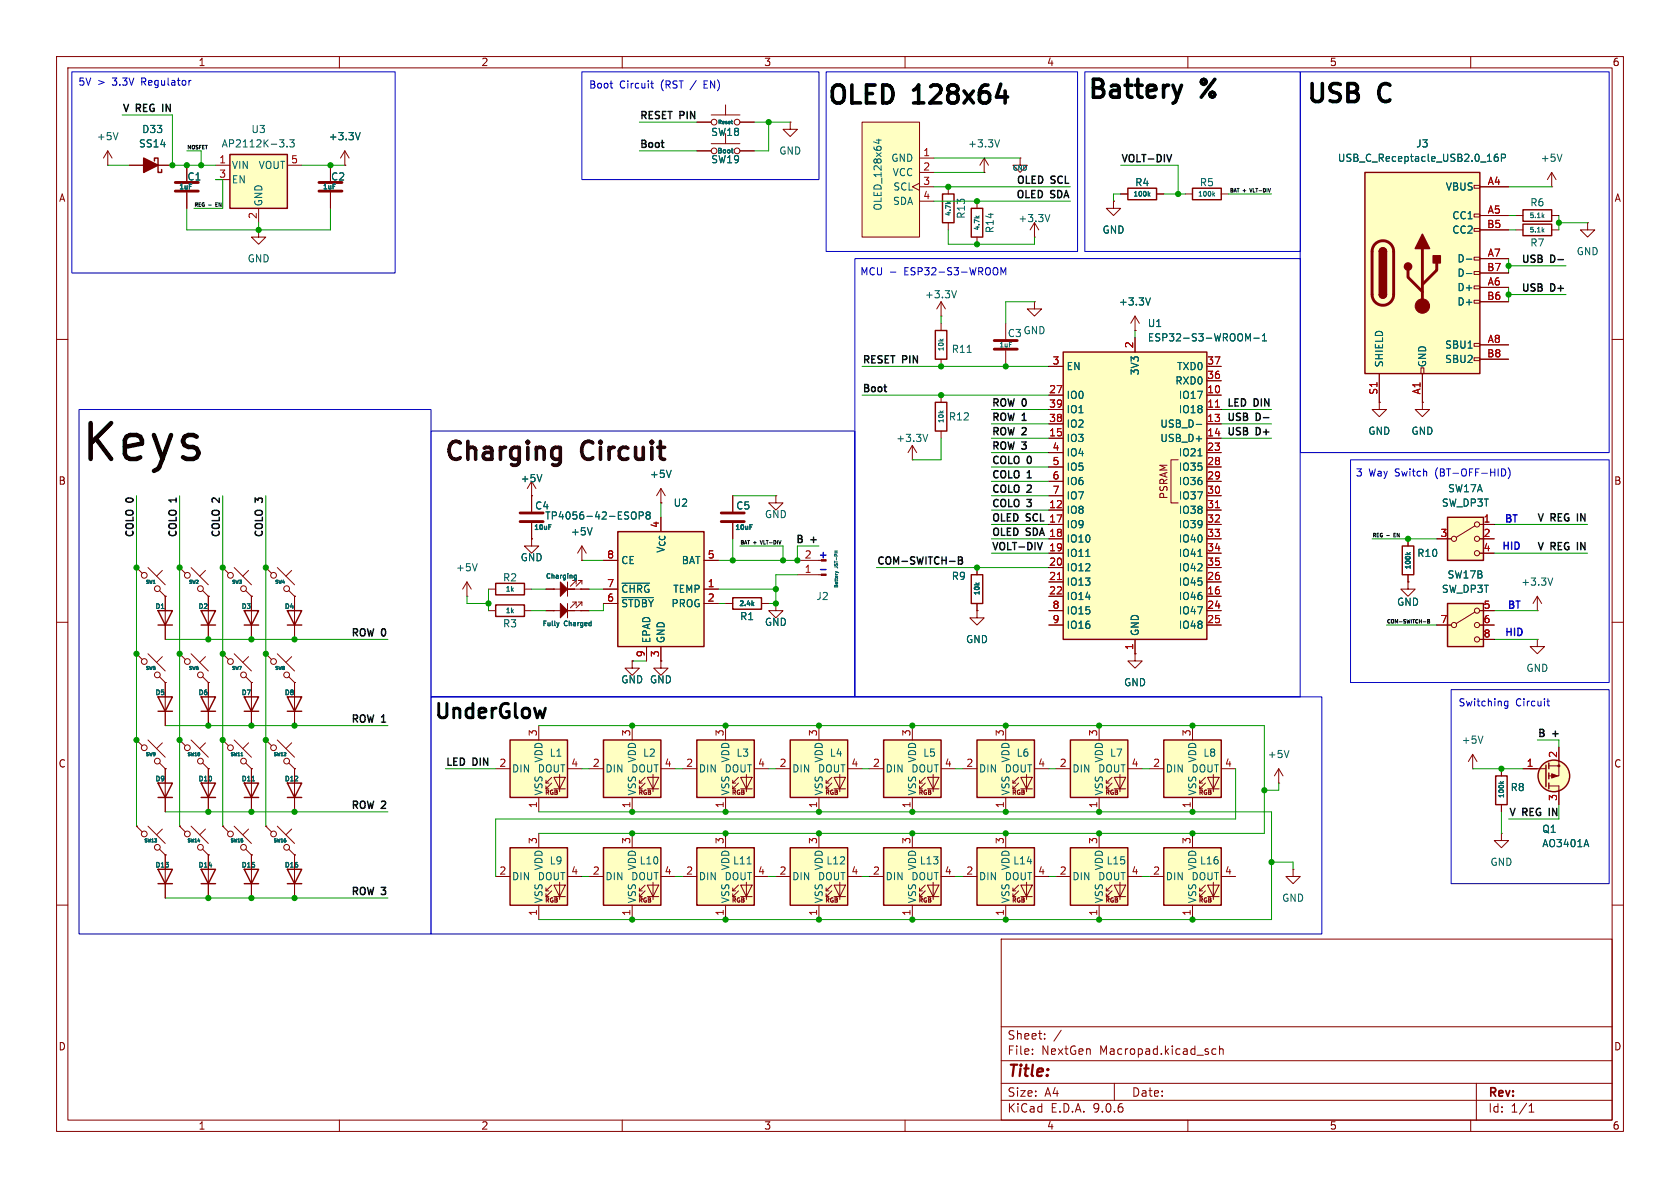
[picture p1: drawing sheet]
<svg xmlns="http://www.w3.org/2000/svg" width="297mm" height="210mm" viewBox="0 0 297 210" stroke-linecap="round" stroke-linejoin="round" font-family="sans-serif">
<defs><g id="words">
<text font-size="8.8" fill="#0e0000" x="14" y="82.6">Keys</text>
<g font-size="4.4">
<text x="145.9" y="19.3">OLED</text>
<text x="161.5" y="19.3">128x64</text>
<text x="230.6" y="19.1">USB</text>
<text x="243.8" y="19.1">C</text>
</g>
<g font-size="4.4" fill="#010101">
<text x="191.9" y="18.3">Battery</text>
<text x="212.4" y="18.3">%</text>
</g>
<g font-size="4.4" fill="#1e0000">
<text x="78.2" y="82.3">Charging</text>
<text x="102.9" y="82.3">Circuit</text>
</g>
<text font-size="3.5" x="76.4" y="127.8">UnderGlow</text>
<text font-size="2.8" fill="#840000" x="178" y="190.9">Title:</text>
<g font-size="2.1" fill="#840000">
<text x="178" y="184">Sheet:</text>
<text x="178" y="186.7">File:</text>
<text x="184.1" y="186.7">NextGen</text>
<text x="194.5" y="186.7">Macropad.kicad_sch</text>
<text x="178" y="196.9">KiCad</text>
<text x="178" y="194.1">Size:</text>
<text x="184.7" y="194.1">A4</text>
<text x="185.7" y="196.9">E.D.A.</text>
<text x="193.3" y="196.9">9.0.6</text>
<text x="200" y="194.1">Date:</text>
<text x="263" y="194.3">Rev:</text>
<text x="263" y="196.9">Id:</text>
<text x="267.1" y="196.9">1/1</text>
</g>
<g font-size="1.8" fill="#840000">
<text x="35" y="11.9">1</text>
<text x="85" y="11.9">2</text>
<text x="135" y="11.9">3</text>
<text x="185" y="11.9">4</text>
<text x="235" y="11.9">5</text>
<text x="285" y="11.9">6</text>
<text x="10.3" y="35.9">A</text>
<text x="285.3" y="35.9">A</text>
<text x="10.3" y="85.9">B</text>
<text x="206.6" y="88.3" transform="rotate(-90 206.6 88.3)">PSRAM</text>
<text x="285.3" y="85.9">B</text>
<text x="144.5" y="101.6">-</text>
<text x="10.3" y="135.9">C</text>
<text x="285.3" y="135.9">C</text>
<text x="10.3" y="185.9">D</text>
<text x="285.3" y="185.9">D</text>
<text x="35" y="199.9">1</text>
<text x="85" y="199.9">2</text>
<text x="135" y="199.9">3</text>
<text x="185" y="199.9">4</text>
<text x="235" y="199.9">5</text>
<text x="285" y="199.9">6</text>
</g>
<g font-size="1.8" fill="#0000c2">
<text x="13.8" y="15.3">5V</text>
<text x="17.2" y="15.3">&gt;</text>
<text x="20" y="15.3">3.3V</text>
<text x="25.3" y="15.3">Regulator</text>
<text x="104.1" y="15.9">Boot</text>
<text x="109.5" y="15.9">Circuit</text>
<text x="116.9" y="15.9">(RST</text>
<text x="122.4" y="15.9">/</text>
<text x="124.9" y="15.9">EN)</text>
<text x="152" y="48.9">MCU -</text>
<text x="160" y="48.9">ESP32-S3-WROOM</text>
<text x="239.6" y="84.4">3</text>
<text x="242" y="84.4">Way Switch</text>
<text x="254" y="84.4">(BT-OFF-HID)</text>
<text x="265.8" y="92.7">BT</text>
<text x="144.5" y="99.1">+</text>
<text x="265.4" y="97.5">HID</text>
<text x="266.3" y="108">BT</text>
<text x="265.9" y="112.8">HID</text>
<text x="257.8" y="125.1">Switching</text>
<text x="267.9" y="125.1">Circuit</text>
</g>
<g font-size="1.8" fill="#0f0f0f">
<text x="21.6" y="19.9">V</text>
<text x="24.2" y="19.9">REG</text>
<text x="29.3" y="19.9">IN</text>
<text x="113" y="21.1">RESET</text>
<text x="120.3" y="21.1">PIN</text>
<text x="113" y="26.2">Boot</text>
<text x="198.1" y="28.8">VOLT-DIV</text>
<text x="179.4" y="35.1">OLED</text>
<text x="179.5" y="32.6">OLED</text>
<text x="185.7" y="35.1">SDA</text>
<text x="185.7" y="32.6">SCL</text>
<text x="268.7" y="46.5">USB</text>
<text x="274" y="46.5">D-</text>
<text x="268.7" y="51.6">USB</text>
<text x="274" y="51.6">D+</text>
<text x="152.4" y="64.3">RESET</text>
<text x="159.6" y="64.3">PIN</text>
<text x="152.4" y="69.4">Boot</text>
<text x="175.3" y="71.9">ROW 0</text>
<text x="216.7" y="71.9">LED</text>
<text x="221.6" y="71.9">DIN</text>
<text x="175.3" y="77">ROW 2</text>
<text x="175.3" y="74.5">ROW 1</text>
<text x="216.7" y="74.5">USB</text>
<text x="216.7" y="77">USB</text>
<text x="221.9" y="74.5">D-</text>
<text x="221.9" y="77">D+</text>
<text x="175.3" y="79.6">ROW 3</text>
<text x="175.3" y="82.1">COLO</text>
<text x="181.7" y="82.1">0</text>
<text x="23.7" y="88.8" transform="rotate(-90 23.7 88.8)">0</text>
<text x="31.3" y="88.8" transform="rotate(-90 31.3 88.8)">1</text>
<text x="38.9" y="88.8" transform="rotate(-90 38.9 88.8)">2</text>
<text x="46.5" y="88.8" transform="rotate(-90 46.5 88.8)">3</text>
<text x="175.3" y="89.7">COLO</text>
<text x="175.3" y="84.6">COLO</text>
<text x="175.3" y="87.2">COLO</text>
<text x="181.7" y="89.7">3</text>
<text x="181.7" y="84.6">1</text>
<text x="181.7" y="87.2">2</text>
<text x="23.7" y="95.3" transform="rotate(-90 23.7 95.3)">COLO</text>
<text x="31.3" y="95.3" transform="rotate(-90 31.3 95.3)">COLO</text>
<text x="38.9" y="95.3" transform="rotate(-90 38.9 95.3)">COLO</text>
<text x="46.5" y="95.3" transform="rotate(-90 46.5 95.3)">COLO</text>
<text x="175.3" y="94.8">OLED</text>
<text x="175.3" y="92.3">OLED</text>
<text x="181.5" y="94.8">SDA18</text>
<text x="181.5" y="92.3">SCL 17</text>
<text x="271.5" y="92.3">V</text>
<text x="274.1" y="92.3">REG</text>
<text x="279.2" y="92.3">IN</text>
<text x="140.5" y="96.1">B</text>
<text x="143.2" y="96.1">+</text>
<text x="154.9" y="99.9">COM-SWITCH-B</text>
<text x="175.3" y="97.3">VOLT-DIV</text>
<text x="271.5" y="97.3">V</text>
<text x="274.1" y="97.3">REG</text>
<text x="279.2" y="97.3">IN</text>
<text x="61.8" y="112.6">ROW 0</text>
<text x="61.8" y="127.8">ROW 1</text>
<text x="271.8" y="130.4">B</text>
<text x="274.5" y="130.4">+</text>
<text x="78.7" y="135.4">LED</text>
<text x="83.7" y="135.4">DIN</text>
<text x="61.8" y="143.1">ROW 2</text>
<text x="266.7" y="144.3">V</text>
<text x="269.3" y="144.3">REG</text>
<text x="274.4" y="144.3">IN</text>
<text x="61.8" y="158.3">ROW 3</text>
</g>
<g font-size="1.8" fill="#006464">
<text x="25" y="23.7">D33</text>
<text x="44.3" y="23.7">U3</text>
<text x="17" y="25">+5V</text>
<text x="24.5" y="26.3">SS14</text>
<text x="39.1" y="26.3">AP2112K-3.3</text>
<text x="58" y="25">+3.3V</text>
<text x="125.6" y="29.1">SW19</text>
<text x="125.6" y="24.2">SW18</text>
<text x="137.7" y="27.5">GND</text>
<text x="157.5" y="28.8">GND</text>
<text x="171" y="26.3">+3.3V</text>
<text x="236.4" y="28.8">USB_C_Receptacle_USB2.0_16P</text>
<text x="250.3" y="26.3">J3</text>
<text x="272.3" y="28.8">+5V</text>
<text x="33" y="32.1">C1</text>
<text x="40.9" y="30.1">VIN</text>
<text x="40.9" y="32.6">EN</text>
<text x="45.6" y="30.1">VOUT</text>
<text x="58.4" y="32.1">C2</text>
<text x="157.7" y="31.3">VCC</text>
<text x="157.8" y="33.9">SCL</text>
<text x="200.6" y="33.1">R4</text>
<text x="212" y="33.1">R5</text>
<text x="255.5" y="33.9">VBUS</text>
<text x="46.6" y="36.6" transform="rotate(-90 46.6 36.6)">GND</text>
<text x="156.1" y="37.3" transform="rotate(-90 156.1 37.3)">OLED_128x64</text>
<text x="157.8" y="36.4">SDA</text>
<text x="170.8" y="38.8" transform="rotate(-90 170.8 38.8)">R13</text>
<text x="175.9" y="41.3" transform="rotate(-90 175.9 41.3)">R14</text>
<text x="179.9" y="39.5">+3.3V</text>
<text x="194.8" y="41.5">GND</text>
<text x="256.7" y="39">CC1</text>
<text x="256.7" y="41.5">CC2</text>
<text x="270.4" y="36.7">R6</text>
<text x="43.7" y="46.6">GND</text>
<text x="257.6" y="46.6">D-</text>
<text x="270.4" y="43.8">R7</text>
<text x="278.6" y="45.3">GND</text>
<text x="163.4" y="52.9">+3.3V</text>
<text x="257.6" y="49.1">D-</text>
<text x="257.6" y="51.7">D+</text>
<text x="178.1" y="59.8">C3</text>
<text x="180.8" y="59.3">GND</text>
<text x="197.7" y="54.2">+3.3V</text>
<text x="202.8" y="58">U1</text>
<text x="257.6" y="54.2">D+</text>
<text x="168.2" y="62.6">R11</text>
<text x="188.5" y="65.6">EN</text>
<text x="202.8" y="60.6">ESP32-S3-WROOM-1</text>
<text x="208" y="65.6">TXD0</text>
<text x="244.7" y="65" transform="rotate(-90 244.7 65)">SHIELD</text>
<text x="252.3" y="65" transform="rotate(-90 252.3 65)">GND</text>
<text x="255.4" y="61.8">SBU1</text>
<text x="255.4" y="64.4">SBU2</text>
<text x="188.5" y="70.7">IO0</text>
<text x="201.5" y="66.4" transform="rotate(-90 201.5 66.4)">3V3</text>
<text x="207.7" y="68.2">RXD0</text>
<text x="208.3" y="70.7">IO17</text>
<text x="167.6" y="74.5">R12</text>
<text x="188.5" y="73.3">IO1</text>
<text x="188.5" y="75.8">IO2</text>
<text x="205" y="75.8">USB_D-</text>
<text x="208.3" y="73.3">IO18</text>
<text x="241.8" y="77.1">GND</text>
<text x="249.4" y="77.1">GND</text>
<text x="158.3" y="78.3">+3.3V</text>
<text x="188.5" y="78.3">IO3</text>
<text x="188.5" y="80.9">IO4</text>
<text x="188.5" y="83.4">IO5</text>
<text x="205" y="78.3">USB_D+</text>
<text x="208.3" y="80.9">IO21</text>
<text x="208.3" y="83.4">IO35</text>
<text x="91.9" y="85.4">+5V</text>
<text x="114.8" y="84.7">+5V</text>
<text x="119" y="89.8">U2</text>
<text x="188.5" y="86">IO6</text>
<text x="188.5" y="88.5">IO7</text>
<text x="208.3" y="86">IO36</text>
<text x="208.3" y="88.5">IO37</text>
<text x="254.8" y="89.8">SW_DP3T</text>
<text x="255.9" y="87.2">SW17A</text>
<text x="94.5" y="90.3">C4</text>
<text x="96.3" y="92">TP4056-42-ESOP8</text>
<text x="100.8" y="94.8">+5V</text>
<text x="130.1" y="90.3">C5</text>
<text x="135.1" y="91.8">GND</text>
<text x="188.5" y="91">IO8</text>
<text x="188.5" y="93.6">IO9</text>
<text x="208.3" y="91">IO38</text>
<text x="208.3" y="93.6">IO39</text>
<text x="80.5" y="101.2">+5V</text>
<text x="91.9" y="99.4">GND</text>
<text x="109.7" y="99.9">CE</text>
<text x="117.7" y="97.9" transform="rotate(-90 117.7 97.9)">V_{CC}</text>
<text x="120.4" y="99.9">BAT</text>
<text x="188.5" y="96.1">IO10</text>
<text x="188.5" y="98.7">IO11</text>
<text x="188.5" y="101.2">IO12</text>
<text x="208.3" y="96.1">IO40</text>
<text x="208.3" y="98.7">IO41</text>
<text x="208.3" y="101.2">IO42</text>
<text x="250.5" y="98.7">R10</text>
<text x="88.8" y="103">R2</text>
<text x="109.7" y="105">~{CHRG}</text>
<text x="109.7" y="107.5">~{STDBY} PROG</text>
<text x="118.9" y="105">TEMP</text>
<text x="144.2" y="106.3">J2</text>
<text x="168.2" y="102.7">R9</text>
<text x="188.5" y="103.7">IO13</text>
<text x="188.5" y="106.3">IO14</text>
<text x="208.3" y="103.7">IO45</text>
<text x="208.3" y="106.3">IO46</text>
<text x="246.9" y="107.3">GND</text>
<text x="254.8" y="105">SW_DP3T</text>
<text x="255.8" y="102.5">SW17B</text>
<text x="268.8" y="103.7">+3.3V</text>
<text x="88.8" y="111.1">R3</text>
<text x="115.2" y="113.8" transform="rotate(-90 115.2 113.8)">EPAD</text>
<text x="117.7" y="113.8" transform="rotate(-90 117.7 113.8)">GND</text>
<text x="130.7" y="109.8">R1</text>
<text x="135.1" y="110.8">GND</text>
<text x="170.7" y="113.9">GND</text>
<text x="188.5" y="108.8">IO15</text>
<text x="188.5" y="111.4">IO16</text>
<text x="201.5" y="112.5" transform="rotate(-90 201.5 112.5)">GND</text>
<text x="208.3" y="108.8">IO47</text>
<text x="208.3" y="111.4">IO48</text>
<text x="269.7" y="119">GND</text>
<text x="109.7" y="121">GND GND</text>
<text x="198.6" y="121.5">GND</text>
<text x="258.3" y="131.7">+5V</text>
<text x="90.4" y="136.8">DIN</text>
<text x="95" y="136.8">DOUT</text>
<text x="96.1" y="134.9" transform="rotate(-90 96.1 134.9)">VDD</text>
<text x="97.1" y="134">L1</text>
<text x="106.9" y="136.8">DIN</text>
<text x="111.5" y="136.8">DOUT</text>
<text x="112.6" y="134.9" transform="rotate(-90 112.6 134.9)">VDD</text>
<text x="113.6" y="134">L2</text>
<text x="123.4" y="136.8">DIN</text>
<text x="128" y="136.8">DOUT</text>
<text x="129.1" y="134.9" transform="rotate(-90 129.1 134.9)">VDD</text>
<text x="130.1" y="134">L3</text>
<text x="140" y="136.8">DIN</text>
<text x="144.5" y="136.8">DOUT</text>
<text x="145.6" y="134.9" transform="rotate(-90 145.6 134.9)">VDD</text>
<text x="146.6" y="134">L4</text>
<text x="156.5" y="136.8">DIN</text>
<text x="161" y="136.8">DOUT</text>
<text x="162.2" y="134.9" transform="rotate(-90 162.2 134.9)">VDD</text>
<text x="163.1" y="134">L5</text>
<text x="173" y="136.8">DIN</text>
<text x="177.5" y="136.8">DOUT</text>
<text x="178.7" y="134.9" transform="rotate(-90 178.7 134.9)">VDD</text>
<text x="179.6" y="134">L6</text>
<text x="189.5" y="136.8">DIN</text>
<text x="194" y="136.8">DOUT</text>
<text x="195.2" y="134.9" transform="rotate(-90 195.2 134.9)">VDD</text>
<text x="196.1" y="134">L7</text>
<text x="206" y="136.8">DIN</text>
<text x="210.5" y="136.8">DOUT</text>
<text x="211.7" y="134.9" transform="rotate(-90 211.7 134.9)">VDD</text>
<text x="212.6" y="134">L8</text>
<text x="224" y="134.2">+5V</text>
<text x="96.1" y="140.7" transform="rotate(-90 96.1 140.7)">VSS</text>
<text x="112.6" y="140.7" transform="rotate(-90 112.6 140.7)">VSS</text>
<text x="129.1" y="140.7" transform="rotate(-90 129.1 140.7)">VSS</text>
<text x="145.6" y="140.7" transform="rotate(-90 145.6 140.7)">VSS</text>
<text x="162.2" y="140.7" transform="rotate(-90 162.2 140.7)">VSS</text>
<text x="178.7" y="140.7" transform="rotate(-90 178.7 140.7)">VSS</text>
<text x="195.2" y="140.7" transform="rotate(-90 195.2 140.7)">VSS</text>
<text x="211.7" y="140.7" transform="rotate(-90 211.7 140.7)">VSS</text>
<text x="267" y="140.1">R8</text>
<text x="272.6" y="150">AO3401A</text>
<text x="272.6" y="147.4">Q1</text>
<text x="90.4" y="155.8">DIN</text>
<text x="95" y="155.8">DOUT</text>
<text x="96.1" y="153.9" transform="rotate(-90 96.1 153.9)">VDD</text>
<text x="97.1" y="153">L9</text>
<text x="106.9" y="155.8">DIN</text>
<text x="111.5" y="155.8">DOUT</text>
<text x="112.6" y="153.9" transform="rotate(-90 112.6 153.9)">VDD</text>
<text x="113" y="153">L10</text>
<text x="123.4" y="155.8">DIN</text>
<text x="128" y="155.8">DOUT</text>
<text x="129.1" y="153.9" transform="rotate(-90 129.1 153.9)">VDD</text>
<text x="129.5" y="153">L11</text>
<text x="140" y="155.8">DIN</text>
<text x="144.5" y="155.8">DOUT</text>
<text x="145.6" y="153.9" transform="rotate(-90 145.6 153.9)">VDD</text>
<text x="146" y="153">L12</text>
<text x="156.5" y="155.8">DIN</text>
<text x="161" y="155.8">DOUT</text>
<text x="162.2" y="153.9" transform="rotate(-90 162.2 153.9)">VDD</text>
<text x="162.5" y="153">L13</text>
<text x="173" y="155.8">DIN</text>
<text x="177.5" y="155.8">DOUT</text>
<text x="178.7" y="153.9" transform="rotate(-90 178.7 153.9)">VDD</text>
<text x="179" y="153">L14</text>
<text x="189.5" y="155.8">DIN</text>
<text x="194" y="155.8">DOUT</text>
<text x="195.2" y="153.9" transform="rotate(-90 195.2 153.9)">VDD</text>
<text x="195.5" y="153">L15</text>
<text x="206" y="155.8">DIN</text>
<text x="210.5" y="155.8">DOUT</text>
<text x="211.7" y="153.9" transform="rotate(-90 211.7 153.9)">VDD</text>
<text x="212" y="153">L16</text>
<text x="263.4" y="153.3">GND</text>
<text x="96.1" y="159.8" transform="rotate(-90 96.1 159.8)">VSS</text>
<text x="112.6" y="159.8" transform="rotate(-90 112.6 159.8)">VSS</text>
<text x="129.1" y="159.8" transform="rotate(-90 129.1 159.8)">VSS</text>
<text x="145.6" y="159.8" transform="rotate(-90 145.6 159.8)">VSS</text>
<text x="162.2" y="159.8" transform="rotate(-90 162.2 159.8)">VSS</text>
<text x="178.7" y="159.8" transform="rotate(-90 178.7 159.8)">VSS</text>
<text x="195.2" y="159.8" transform="rotate(-90 195.2 159.8)">VSS</text>
<text x="211.7" y="159.8" transform="rotate(-90 211.7 159.8)">VSS</text>
<text x="226.6" y="159.6">GND</text>
</g>
<g font-size="1.8" fill="#a90000">
<text x="38.7" y="29">1</text>
<text x="51.4" y="29">5</text>
<text x="163.1" y="27.7">1</text>
<text x="38.7" y="31.5">3</text>
<text x="163.1" y="30.2">2</text>
<text x="163.1" y="32.8">3</text>
<text x="163.1" y="35.3">4</text>
<text x="262.9" y="32.8">A4</text>
<text x="45.5" y="38.8" transform="rotate(-90 45.5 38.8)">2</text>
<text x="262.8" y="40.4">B5</text>
<text x="262.9" y="37.8">A5</text>
<text x="262.9" y="45.5">A7</text>
<text x="262.8" y="48">B7</text>
<text x="262.8" y="53.1">B6</text>
<text x="262.9" y="50.5">A6</text>
<text x="186" y="64.5">3</text>
<text x="200.4" y="61.7" transform="rotate(-90 200.4 61.7)">2</text>
<text x="213.3" y="64.5">37</text>
<text x="262.8" y="63.2">B8</text>
<text x="262.9" y="60.7">A8</text>
<text x="185.4" y="69.6">27</text>
<text x="213.3" y="67.1">36</text>
<text x="213.3" y="69.6">10</text>
<text x="243.6" y="69.9" transform="rotate(-90 243.6 69.9)">S1</text>
<text x="251.2" y="69.8" transform="rotate(-90 251.2 69.8)">A1</text>
<text x="185.4" y="72.1">39</text>
<text x="185.4" y="74.7">38</text>
<text x="185.4" y="77.2">15</text>
<text x="213.3" y="72.1">11</text>
<text x="213.3" y="74.7">13</text>
<text x="213.3" y="77.2">14</text>
<text x="186" y="79.8">4</text>
<text x="186" y="82.3">5</text>
<text x="213.3" y="79.8">23</text>
<text x="213.3" y="82.3">28</text>
<text x="185.4" y="89.9">12</text>
<text x="186" y="84.8">6</text>
<text x="186" y="87.4">7</text>
<text x="213.3" y="84.8">29</text>
<text x="213.3" y="87.4">30</text>
<text x="213.3" y="89.9">31</text>
<text x="116.6" y="93.4" transform="rotate(-90 116.6 93.4)">4</text>
<text x="185.4" y="92.5">17</text>
<text x="185.4" y="95">18</text>
<text x="213.3" y="92.5">32</text>
<text x="213.3" y="95">33</text>
<text x="254.6" y="95">3</text>
<text x="262.2" y="92.5">1</text>
<text x="262.2" y="95">2</text>
<text x="107.2" y="98.8">8</text>
<text x="125" y="98.8">5</text>
<text x="142.2" y="101.3">1</text>
<text x="142.2" y="98.8">2</text>
<text x="185.4" y="97.5">19</text>
<text x="185.4" y="100.1">20</text>
<text x="213.3" y="97.5">34</text>
<text x="213.3" y="100.1">35</text>
<text x="262.2" y="97.5">4</text>
<text x="107.2" y="103.9">7</text>
<text x="107.2" y="106.4">6</text>
<text x="125" y="103.9">1</text>
<text x="125" y="106.4">2</text>
<text x="185.4" y="102.6">21</text>
<text x="185.4" y="105.2">22</text>
<text x="186" y="107.7">8</text>
<text x="213.3" y="102.6">26</text>
<text x="213.3" y="105.2">16</text>
<text x="213.3" y="107.7">24</text>
<text x="262.2" y="107.7">5</text>
<text x="186" y="110.2">9</text>
<text x="213.3" y="110.2">25</text>
<text x="254.6" y="110.2">7</text>
<text x="262.2" y="110.2">6</text>
<text x="262.2" y="112.8">8</text>
<text x="114" y="116.3" transform="rotate(-90 114 116.3)">9</text>
<text x="116.6" y="116.3" transform="rotate(-90 116.6 116.3)">3</text>
<text x="200.4" y="115" transform="rotate(-90 200.4 115)">1</text>
<text x="95" y="130.2" transform="rotate(-90 95 130.2)">3</text>
<text x="111.5" y="130.2" transform="rotate(-90 111.5 130.2)">3</text>
<text x="128" y="130.2" transform="rotate(-90 128 130.2)">3</text>
<text x="144.5" y="130.2" transform="rotate(-90 144.5 130.2)">3</text>
<text x="161" y="130.2" transform="rotate(-90 161 130.2)">3</text>
<text x="177.5" y="130.2" transform="rotate(-90 177.5 130.2)">3</text>
<text x="194.1" y="130.2" transform="rotate(-90 194.1 130.2)">3</text>
<text x="210.6" y="130.2" transform="rotate(-90 210.6 130.2)">3</text>
<text x="88.2" y="135.6">2</text>
<text x="100.9" y="135.6">4</text>
<text x="104.7" y="135.6">2</text>
<text x="117.4" y="135.6">4</text>
<text x="121.2" y="135.6">2</text>
<text x="133.9" y="135.6">4</text>
<text x="137.7" y="135.6">2</text>
<text x="150.4" y="135.6">4</text>
<text x="154.2" y="135.6">2</text>
<text x="166.9" y="135.6">4</text>
<text x="170.7" y="135.6">2</text>
<text x="183.4" y="135.6">4</text>
<text x="187.3" y="135.6">2</text>
<text x="200" y="135.6">4</text>
<text x="203.8" y="135.6">2</text>
<text x="216.5" y="135.6">4</text>
<text x="269.8" y="135.6">1</text>
<text x="275.3" y="134.1" transform="rotate(-90 275.3 134.1)">2</text>
<text x="95" y="142.9" transform="rotate(-90 95 142.9)">1</text>
<text x="111.5" y="142.9" transform="rotate(-90 111.5 142.9)">1</text>
<text x="128" y="142.9" transform="rotate(-90 128 142.9)">1</text>
<text x="144.5" y="142.9" transform="rotate(-90 144.5 142.9)">1</text>
<text x="161" y="142.9" transform="rotate(-90 161 142.9)">1</text>
<text x="177.5" y="142.9" transform="rotate(-90 177.5 142.9)">1</text>
<text x="194.1" y="142.9" transform="rotate(-90 194.1 142.9)">1</text>
<text x="210.6" y="142.9" transform="rotate(-90 210.6 142.9)">1</text>
<text x="275.3" y="141.7" transform="rotate(-90 275.3 141.7)">3</text>
<text x="95" y="149.3" transform="rotate(-90 95 149.3)">3</text>
<text x="111.5" y="149.3" transform="rotate(-90 111.5 149.3)">3</text>
<text x="128" y="149.3" transform="rotate(-90 128 149.3)">3</text>
<text x="144.5" y="149.3" transform="rotate(-90 144.5 149.3)">3</text>
<text x="161" y="149.3" transform="rotate(-90 161 149.3)">3</text>
<text x="177.5" y="149.3" transform="rotate(-90 177.5 149.3)">3</text>
<text x="194.1" y="149.3" transform="rotate(-90 194.1 149.3)">3</text>
<text x="210.6" y="149.3" transform="rotate(-90 210.6 149.3)">3</text>
<text x="88.2" y="154.7">2</text>
<text x="100.9" y="154.7">4</text>
<text x="104.7" y="154.7">2</text>
<text x="117.4" y="154.7">4</text>
<text x="121.2" y="154.7">2</text>
<text x="133.9" y="154.7">4</text>
<text x="137.7" y="154.7">2</text>
<text x="150.4" y="154.7">4</text>
<text x="154.2" y="154.7">2</text>
<text x="166.9" y="154.7">4</text>
<text x="170.7" y="154.7">2</text>
<text x="183.4" y="154.7">4</text>
<text x="187.3" y="154.7">2</text>
<text x="200" y="154.7">4</text>
<text x="203.8" y="154.7">2</text>
<text x="216.5" y="154.7">4</text>
<text x="95" y="162" transform="rotate(-90 95 162)">1</text>
<text x="111.5" y="162" transform="rotate(-90 111.5 162)">1</text>
<text x="128" y="162" transform="rotate(-90 128 162)">1</text>
<text x="144.5" y="162" transform="rotate(-90 144.5 162)">1</text>
<text x="161" y="162" transform="rotate(-90 161 162)">1</text>
<text x="177.5" y="162" transform="rotate(-90 177.5 162)">1</text>
<text x="194.1" y="162" transform="rotate(-90 194.1 162)">1</text>
<text x="210.6" y="162" transform="rotate(-90 210.6 162)">1</text>
</g>
<g font-size="1.2" fill="#006464">
<text x="126.7" y="27.3">Boot</text>
<text x="31.5" y="33.8">1uF</text>
<text x="56.9" y="33.8">1uF</text>
<text x="178.9" y="30.4">GND</text>
<text x="200.2" y="35">100k</text>
<text x="211.7" y="35">100k</text>
<text x="168.4" y="38.4" transform="rotate(-90 168.4 38.4)">4.7k</text>
<text x="173.5" y="40.9" transform="rotate(-90 173.5 40.9)">4.7k</text>
<text x="270.3" y="41.3">5.1k</text>
<text x="270.3" y="38.8">5.1k</text>
<text x="167" y="62.2" transform="rotate(-90 167 62.2)">10k</text>
<text x="176.5" y="61.6">1uF</text>
<text x="167" y="74.9" transform="rotate(-90 167 74.9)">10k</text>
<text x="94.2" y="94">10uF</text>
<text x="129.8" y="94">10uF</text>
<text x="249.7" y="100.8" transform="rotate(-90 249.7 100.8)">100k</text>
<text x="27.4" y="107.8">D1</text>
<text x="35" y="107.8">D2</text>
<text x="42.6" y="107.8">D3</text>
<text x="50.2" y="107.8">D4</text>
<text x="89.2" y="104.9">1k</text>
<text x="96.4" y="102.5">Charging</text>
<text x="130.5" y="107.4">2.4k</text>
<text x="173.5" y="105.4" transform="rotate(-90 173.5 105.4)">10k</text>
<text x="89.2" y="108.7">1k</text>
<text x="95.8" y="110.9">Fully</text>
<text x="99.7" y="110.9">Charged</text>
<text x="27.4" y="123.1">D5</text>
<text x="35" y="123.1">D6</text>
<text x="42.6" y="123.1">D7</text>
<text x="50.2" y="123.1">D8</text>
<text x="27.4" y="138.3">D9</text>
<text x="35" y="138.3">D10</text>
<text x="42.6" y="138.3">D11</text>
<text x="50.2" y="138.3">D12</text>
<text x="266.1" y="141.2" transform="rotate(-90 266.1 141.2)">100k</text>
<text x="27.4" y="153.6">D13</text>
<text x="35" y="153.6">D14</text>
<text x="42.6" y="153.6">D15</text>
<text x="50.2" y="153.6">D16</text>
</g>
<g font-size="1.1" fill="#840000">
<text x="96.2" y="140.7">RGB</text>
<text x="112.8" y="140.7">RGB</text>
<text x="129.3" y="140.7">RGB</text>
<text x="145.8" y="140.7">RGB</text>
<text x="162.3" y="140.7">RGB</text>
<text x="178.8" y="140.7">RGB</text>
<text x="195.3" y="140.7">RGB</text>
<text x="211.8" y="140.7">RGB</text>
<text x="96.2" y="159.7">RGB</text>
<text x="112.8" y="159.7">RGB</text>
<text x="129.3" y="159.7">RGB</text>
<text x="145.8" y="159.7">RGB</text>
<text x="162.3" y="159.7">RGB</text>
<text x="178.8" y="159.7">RGB</text>
<text x="195.3" y="159.7">RGB</text>
<text x="211.8" y="159.7">RGB</text>
</g>
<text font-size=".9" fill="#006464" x="126.8" y="22.1">Reset</text>
<g font-size=".9" fill="#0f0f0f">
<text x="33" y="26.4">MOSFET</text>
<text x="217.2" y="34">BAT</text>
<text x="219.7" y="34">+</text>
<text x="221.3" y="34">VLT-DIV</text>
<text x="34.3" y="36.6">REG</text>
<text x="37" y="36.6">-</text>
<text x="38.6" y="36.6">EN</text>
<text x="242.6" y="95">REG</text>
<text x="245.2" y="95">-</text>
<text x="246.9" y="95">EN</text>
<text x="130.8" y="96.3">BAT</text>
<text x="133.3" y="96.3">+</text>
<text x="134.9" y="96.3">VLT-DIV</text>
<text x="245.1" y="110.2">COM-SWITCH-B</text>
</g>
<g font-size=".8" fill="#006464">
<text x="148.3" y="100.4" transform="rotate(-90 148.3 100.4)">JST-PH</text>
<text x="25.7" y="103.4">SW1</text>
<text x="33.3" y="103.4">SW2</text>
<text x="40.9" y="103.4">SW3</text>
<text x="48.5" y="103.4">SW4</text>
<text x="148.3" y="104" transform="rotate(-90 148.3 104)">Battery</text>
<text x="25.7" y="118.6">SW5</text>
<text x="33.3" y="118.6">SW6</text>
<text x="40.9" y="118.6">SW7</text>
<text x="48.5" y="118.6">SW8</text>
<text x="25.7" y="133.8">SW9</text>
<text x="33" y="133.8">SW10</text>
<text x="40.6" y="133.8">SW11</text>
<text x="48.3" y="133.8">SW12</text>
<text x="25.4" y="149.1">SW13</text>
<text x="33" y="149.1">SW14</text>
<text x="40.6" y="149.1">SW15</text>
<text x="48.3" y="149.1">SW16</text>
</g>
</g></defs>
<g fill="none" stroke="#840000" stroke-width=".18">
<path d="M10 10h277v190h-277zM12 12h273v186h-273zM60 10v2M110 10v2M160 10v2M210 10v2M260 10v2M10 60h2M285 60h2M10 110h2M285 110h2M24.1 130.8l1 1"/>
<path d="M24.1 130.8h.1M26.2 130.8l3 3.1M28.2 134.9l1 1M28.7 131.3l-1 1M29.2 135.9h.1M39.4 130.8l1 1M39.4 130.8h.1M41.4 130.8l3 3.1M43.4 134.9l1 1M43.9 131.3l-1 1M44.4 135.9h.1M47 130.8l1 1"/>
<path d="M47 130.8h.1M49 130.8l3.1 3.1M51.1 134.9l1 1M51.6 131.3l-1.1 1M52.1 135.9h.1M10 160h2M177 166h108v32h-108zM285 160h2M60 198v2M110 198v2M160 198v2M177 194.5h108"/>
<path d="M177 191.5h108M177 187.5h108M177 181.5h108M182.5 186.3v.1M182.5 185.5v.1M184.7 183.6v.1M184.7 182.8v.1M187.6 182.1l-1.3 2M197 191.5v3M210 198v2M215 185.5l-.5-.1-.3 .3v.4l.2 .2h.6M215.6 185.5l.2-.1 .4 .1v.9"/>
<path d="M215.6 184.9v1.5M260 198v2M261 191.5v6.5M270.3 196.6h.9M270.3 195.5l.4-.4v1.5"/>
<circle cx="25.5" cy="132.2" r=".51"/>
<circle cx="27.8" cy="134.5" r=".51"/>
<circle cx="40.7" cy="132.2" r=".51"/>
<circle cx="43.1" cy="134.5" r=".51"/>
<circle cx="48.4" cy="132.2" r=".51"/>
<circle cx="50.7" cy="134.5" r=".51"/>
</g>
<path d="M42.6 133.6h.3" fill="none" stroke="#006464" stroke-width=".18"/>
<path d="M123.2 149.9h10.1v10.1h-10.1z" fill="#ffffc2"/>
<g fill="none" stroke="#840000" stroke-width=".18">
<path d="M39.4 100.3l1 1M39.4 100.3h.1M41.4 100.3l3 3.1M43.4 104.4l1 1M43.9 100.8l-1 1.1M44.4 105.4h.1M44.4 105.4v7.6M120.6 154.9h2.6M128.3 147.3v2.6M129.5 157.5h.5M129.5 158.5h.5M130.6 156.5l-1.1 1v-.5"/>
<path d="M130.6 157.5l-1.1 1v-.5M130.9 156.5h2.1l-1 2zM130.9 158.5h2.1M132 156v3M133.3 154.9h2.6M128.3 160v2.6"/>
<circle cx="40.7" cy="101.7" r=".51"/>
<circle cx="43.1" cy="104.1" r=".51"/>
</g>
<path d="M43.2 108h2.5l-1.3 2.5zM43.2 110.5h2.5M123.2 149.9h10.1v10.1h-10.1z" fill="none" stroke="#840000" stroke-width=".25"/>
<path d="M132.1 152.7h.7" fill="none" stroke="#006464" stroke-width=".18"/>
<path d="M156.2 149.9h10.2v10.1h-10.2z" fill="#ffffc2"/>
<g fill="none" stroke="#840000" stroke-width=".18">
<path d="M39.4 115.6l1 1M39.4 115.6h.1M41.4 115.6l3 3M43.4 119.6l1 1.1M43.9 116.1l-1 1M44.4 120.7h.1M153.7 154.9h2.5M161.3 147.3v2.6M162.6 157.5h.5M162.6 158.5h.5M163.6 156.5l-1 1v-.5M163.6 157.5l-1 1v-.5"/>
<path d="M164 156.5h2l-1 2zM164 158.5h2M165 156v3M166.4 154.9h2.5M161.3 160v2.6"/>
<circle cx="40.7" cy="116.9" r=".51"/>
<circle cx="43.1" cy="119.3" r=".51"/>
</g>
<path d="M156.2 149.9h10.2v10.1h-10.2z" fill="none" stroke="#840000" stroke-width=".25"/>
<path d="M139.7 130.8h10.2v10.2h-10.2z" fill="#ffffc2"/>
<path d="M137.2 135.9h2.5M144.8 128.3v2.5M146 138.4h.6M146 139.4h.6M147.1 137.4l-1.1 1v-.5M147.1 138.4l-1.1 1v-.5M147.4 137.4h2.1l-1 2zM147.4 139.4h2.1M148.5 136.9v3.1M149.9 135.9h2.5M144.8 141v2.5" fill="none" stroke="#840000" stroke-width=".18"/>
<path d="M139.7 130.8h10.2v10.2h-10.2z" fill="none" stroke="#840000" stroke-width=".25"/>
<path d="M123.2 130.8h10.1v10.2h-10.1z" fill="#ffffc2"/>
<g fill="none" stroke="#840000" stroke-width=".18">
<path d="M19 29.2h.1M19 26.7l-.7 1.2M19 26.7l.8 1.2M19 26.7v2.5M22.9 29.2h7.6M141 99.1h3.8M24.1 100.3l1 1M24.1 100.3h.1M24.1 115.6l1 1M24.1 115.6h.1M26.2 100.3l3 3.1M26.2 115.6l3 3"/>
<path d="M28.2 104.4l1 1M28.2 119.6l1 1.1M28.7 100.8l-1 1.1M28.7 116.1l-1 1M29.2 105.4h.1M29.2 105.4v7.6M31.7 100.3l1.1 1M31.7 100.3h.1M31.7 115.6l1.1 1M31.7 115.6h.1M33.8 100.3l3 3.1M33.8 115.6l3 3"/>
<path d="M35.8 104.4l1 1M35.8 119.6l1 1.1M36.3 100.8l-1 1.1M36.3 116.1l-1 1M36.8 105.4h.1M36.8 105.4v7.6M47 100.3l1 1M47 100.3h.1M49 100.3l3.1 3.1M51.1 104.4l1 1M51.6 100.8l-1.1 1.1M52.1 105.4h.1"/>
<path d="M52.1 105.4v7.6M137.2 106.7v1.3h1.2l-1.2 1.2-1.3-1.2h1.3M137.2 106.7h.1M141 101.6h3.8M172.7 100.3v1.3M172.7 106.7v1.3M29.2 120.7h.1M29.2 120.7v7.6M29.2 135.9v7.6M31.7 130.8l1.1 1M31.7 130.8h.1M33.8 130.8l3 3.1"/>
<path d="M35.8 134.9l1 1M36.3 131.3l-1 1M36.8 135.9h.1M36.8 120.7h.1M36.8 120.7v7.6M36.8 135.9v7.6M44.4 135.9v7.6M52.1 120.7v7.6M52.1 135.9v7.6M120.6 135.9h2.6M128.3 128.3v2.5M129.5 138.4h.5"/>
<path d="M129.5 139.4h.5M130.6 137.4l-1.1 1v-.5M130.6 138.4l-1.1 1v-.5M130.9 137.4h2.1l-1 2zM130.9 139.4h2.1M132 136.9v3.1M133.3 135.9h2.6M24.1 146.1l1 1M24.1 146.1h.1M26.2 146.1l3 3M28.2 150.1l1 1M28.7 146.6l-1 1"/>
<path d="M29.2 151.1h.1M31.7 146.1l1.1 1M31.7 146.1h.1M33.8 146.1l3 3M35.8 150.1l1 1M36.3 146.6l-1 1M36.8 151.1h.1M47 146.1l1 1M47 146.1h.1M49 146.1l3.1 3M51.1 150.1l1 1M51.6 146.6l-1.1 1"/>
<path d="M52.1 151.1h.1M128.3 141v2.5"/>
<circle cx="25.5" cy="116.9" r=".51"/>
<circle cx="25.5" cy="101.7" r=".51"/>
<circle cx="27.8" cy="119.3" r=".51"/>
<circle cx="27.8" cy="104.1" r=".51"/>
<circle cx="33.1" cy="116.9" r=".51"/>
<circle cx="33.1" cy="101.7" r=".51"/>
<circle cx="35.4" cy="104.1" r=".51"/>
<circle cx="35.4" cy="119.3" r=".51"/>
<circle cx="48.4" cy="101.7" r=".51"/>
<circle cx="50.7" cy="104.1" r=".51"/>
<circle cx="33.1" cy="132.2" r=".51"/>
<circle cx="35.4" cy="134.5" r=".51"/>
<circle cx="25.5" cy="147.4" r=".51"/>
<circle cx="27.8" cy="149.8" r=".51"/>
<circle cx="33.1" cy="147.4" r=".51"/>
<circle cx="35.4" cy="149.8" r=".51"/>
<circle cx="48.4" cy="147.4" r=".51"/>
<circle cx="50.7" cy="149.8" r=".51"/>
</g>
<g fill="none" stroke="#840000" stroke-width=".25">
<path d="M27.3 28.4v-.5h.6v2.6h.7v-.5M27.9 108h2.6l-1.3 2.5zM27.9 110.5h2.6M35.6 108h2.5l-1.3 2.5zM35.6 110.5h2.5M50.8 108h2.5l-1.2 2.5zM50.8 110.5h2.5M171.7 101.6h2v5.1h-2zM27.9 138.4h2.6l-1.3 2.6zM27.9 123.2h2.6l-1.3 2.5zM27.9 125.7h2.6M35.6 138.4h2.5l-1.3 2.6z"/>
<path d="M35.6 123.2h2.5l-1.3 2.5zM35.6 125.7h2.5M43.2 138.4h2.5l-1.3 2.6zM50.8 123.2h2.5l-1.2 2.5zM50.8 138.4h2.5l-1.2 2.6zM50.8 125.7h2.5M123.2 130.8h10.1v10.2h-10.1zM27.9 141h2.6M35.6 141h2.5M43.2 141h2.5M50.8 141h2.5"/>
</g>
<path d="M145.2 101.5h.8v.2h-.8z" fill="#840000" stroke="#840000" stroke-width=".18"/>
<path d="M20.9 23.4l-.5 1.3M147.7 101l.4 .1M148.1 101.1l-.4 .2M148.1 101.1l.2 .2M44.5 138h.5" fill="none" stroke="#006464" stroke-width=".18"/>
<path d="M25.4 27.9l2.5 1.3-2.5 1.3z" fill="#840000" stroke="#840000" stroke-width=".25"/>
<path d="M172.7 130.8h10.2v10.2h-10.2z" fill="#ffffc2"/>
<path d="M170.2 135.9h2.5M177.8 128.3v2.5M179.1 138.4h.5M179.1 139.4h.5M180.1 137.4l-1 1v-.5M180.1 138.4l-1 1v-.5M180.5 137.4h2l-1 2zM180.5 139.4h2M181.5 136.9v3.1M182.9 135.9h2.5M177.8 141v2.5" fill="none" stroke="#840000" stroke-width=".18"/>
<path d="M172.7 130.8h10.2v10.2h-10.2z" fill="none" stroke="#840000" stroke-width=".25"/>
<path d="M172.7 149.9h10.2v10.1h-10.2z" fill="#ffffc2"/>
<path d="M170.2 154.9h2.5M177.8 147.3v2.6M179.1 157.5h.5M179.1 158.5h.5M180.1 156.5l-1 1v-.5M180.1 157.5l-1 1v-.5M180.5 156.5h2l-1 2zM180.5 158.5h2M181.5 156v3M182.9 154.9h2.5M177.8 160v2.6" fill="none" stroke="#840000" stroke-width=".18"/>
<path d="M172.7 149.9h10.2v10.1h-10.2z" fill="none" stroke="#840000" stroke-width=".25"/>
<path d="M189.2 130.8h10.2v10.2h-10.2z" fill="#ffffc2"/>
<g fill="none" stroke="#840000" stroke-width=".18">
<path d="M161.3 78.7l-.8 1.3M161.3 78.7l.8 1.3M161.3 78.7v2.6M137.2 87.6v1.3h1.2l-1.2 1.3-1.3-1.3h1.3M137.2 87.6h.1M161.3 81.3h.1M172.7 108v1.2h1.3l-1.3 1.3-1.3-1.3h1.3M172.7 108h.1M186.7 135.9h2.5M194.3 128.3v2.5M195.6 138.4h.5M195.6 139.4h.5"/>
<path d="M196.6 137.4l-1 1v-.5M196.6 138.4l-1 1v-.5M197 137.4h2l-1 2zM197 139.4h2M198 136.9v3.1M199.4 135.9h2.5M29.2 151.1v7.7M36.8 151.1v7.7M39.4 146.1l1 1M39.4 146.1h.1M41.4 146.1l3 3M43.4 150.1l1 1"/>
<path d="M43.9 146.6l-1 1M44.4 151.1h.1M52.1 151.1v7.7M194.3 141v2.5"/>
<circle cx="40.7" cy="147.4" r=".51"/>
<circle cx="43.1" cy="149.8" r=".51"/>
</g>
<path d="M189.2 130.8h10.2v10.2h-10.2zM27.9 153.7h2.6l-1.3 2.5zM27.9 156.2h2.6M35.6 153.7h2.5l-1.3 2.5zM35.6 156.2h2.5M50.8 153.7h2.5l-1.2 2.5zM50.8 156.2h2.5" fill="none" stroke="#840000" stroke-width=".25"/>
<path d="M164 76.8l-.4 1.2" fill="none" stroke="#006464" stroke-width=".18"/>
<path d="M205.7 130.8h10.2v10.2h-10.2z" fill="#ffffc2"/>
<g fill="none" stroke="#840000" stroke-width=".18">
<path d="M33 29.2v2.8M33 34v2.8M166.4 69.9v1.2M166.4 76.2v1.3M203.2 135.9h2.5M210.8 128.3v2.5M212.1 138.4h.5M212.1 139.4h.5M213.1 137.4l-1 1v-.5M213.1 138.4l-1 1v-.5M213.5 137.4h2l-1 2zM213.5 139.4h2"/>
<path d="M214.5 136.9v3.1M215.9 135.9h2.5M210.8 141v2.5"/>
</g>
<path d="M165.4 71.1h2v5.1h-2zM205.7 130.8h10.2v10.2h-10.2z" fill="none" stroke="#840000" stroke-width=".25"/>
<path d="M31 32.3h4.1M31 33.8h4.1" fill="none" stroke="#840000" stroke-width=".51"/>
<path d="M40.6 27.3h10.2v9.5h-10.2z" fill="#ffffc2"/>
<path d="M40.6 27.3h10.2v9.5h-10.2zM43.2 153.7h2.5l-1.3 2.5zM43.2 156.2h2.5" fill="none" stroke="#840000" stroke-width=".25"/>
<g fill="none" stroke="#840000" stroke-width=".18">
<path d="M38.1 29.2h2.5M38.1 31.8h2.5M45.7 36.8v2.6M50.8 29.2h2.5M58.4 29.2v2.8M58.4 34v2.8M61 29.2h.1M61 26.7l-.8 1.2M61 26.7l.7 1.2M61 26.7v2.5M45.7 40.6v1.3h1.3l-1.3 1.3-1.3-1.3h1.3M45.7 40.6h.1"/>
<path d="M44.4 151.1v7.7"/>
</g>
<path d="M49.4 24.7h.8l-.4 .5M50.1 25.3v.6M50.7 25.9v.1M51.2 24.7h.8l-.4 .5 .3 .1v.6l-.1 .1-.6-.1M63.7 23.4l-.4 1.3" fill="none" stroke="#006464" stroke-width=".18"/>
<path d="M56.4 32.3h4.1M56.4 33.8h4.1" fill="none" stroke="#840000" stroke-width=".51"/>
<path d="M90.2 130.8h10.1v10.2h-10.1z" fill="#ffffc2"/>
<path d="M87.6 135.9h2.6M95.2 128.3v2.5M96.5 138.4h.5M96.5 139.4h.5M97.5 137.4l-1 1v-.5M97.5 138.4l-1 1v-.5M97.9 137.4h2l-1 2zM97.9 139.4h2M98.9 136.9v3.1M100.3 135.9h2.6M95.2 141v2.5" fill="none" stroke="#840000" stroke-width=".18"/>
<path d="M90.2 130.8h10.1v10.2h-10.1z" fill="none" stroke="#840000" stroke-width=".25"/>
<path d="M106.7 149.9h10.1v10.1h-10.1z" fill="#ffffc2"/>
<g fill="none" stroke="#840000" stroke-width=".18">
<path d="M177.8 57.2v2.7M182.9 53.3v1.3h1.2l-1.2 1.3-1.3-1.3h1.3M182.9 53.3h.1M200.7 58.4h.1M200.7 55.9l-.8 1.3M200.7 55.9l.7 1.3M200.7 55.9v2.5M177.8 62v2.8M111.8 116.8v1.3h1.2l-1.2 1.3-1.3-1.3h1.3M111.8 116.8h.1M200.7 115.6v1.2h1.2l-1.2 1.3-1.3-1.3h1.3M200.7 115.6h.1"/>
<path d="M104.1 154.9h2.6M111.8 147.3v2.6M113 157.5h.5M113 158.5h.5M114 156.5l-1 1v-.5M114 157.5l-1 1v-.5M114.4 156.5h2.1l-1.1 2zM114.4 158.5h2.1M115.4 156v3M116.8 154.9h2.6M111.8 160v2.6"/>
</g>
<path d="M106.7 149.9h10.1v10.1h-10.1z" fill="none" stroke="#840000" stroke-width=".25"/>
<path d="M175.8 60.2h4M175.8 61.7h4" fill="none" stroke="#840000" stroke-width=".51"/>
<path d="M203.4 52.6l-.4 1.3" fill="none" stroke="#006464" stroke-width=".18"/>
<path d="M188 62.2h25.4v50.8h-25.4z" fill="#ffffc2"/>
<path d="M199.4 33.3h5.1v2h-5.1zM210.8 33.3h5.1v2h-5.1zM269.2 39.6h5.1v2.1h-5.1zM188 62.2h25.4v50.8h-25.4zM264.4 137.2h2v5h-2z" fill="none" stroke="#840000" stroke-width=".25"/>
<g fill="none" stroke="#840000" stroke-width=".18">
<path d="M198.1 34.3h1.3M204.5 34.3h1.2M209.5 34.3h1.3M215.9 34.3h1.3M200.7 59.7v2.5M268 40.6h1.2M274.3 40.6h1.3M185.4 64.8h2.6M185.4 69.9h2.6M185.4 72.4h2.6M185.4 74.9h2.6M185.4 77.5h2.6"/>
<path d="M213.4 64.8h2.5M213.4 69.9h2.5M213.4 72.4h2.5M213.4 74.9h2.5M213.4 77.5h2.5M213.4 67.3h2.5M243.8 71.1v1.3h1.3l-1.3 1.3-1.2-1.3h1.2M243.8 71.1h.1M185.4 80h2.6M185.4 82.6h2.6M185.4 85.1h2.6M185.4 87.6h2.6"/>
<path d="M185.4 90.2h2.6M185.4 92.7h2.6M185.4 95.3h2.6M185.4 97.8h2.6M208.3 81.3h-1.3v7.6h1.3M213.4 80h2.5M213.4 82.6h2.5M213.4 85.1h2.5M213.4 87.6h2.5M213.4 90.2h2.5M213.4 92.7h2.5M213.4 95.3h2.5"/>
<path d="M213.4 97.8h2.5M185.4 100.3h2.6M185.4 102.9h2.6M185.4 105.4h2.6M185.4 108h2.6M185.4 110.5h2.6M200.7 113v2.6M213.4 100.3h2.5M213.4 102.9h2.5M213.4 105.4h2.5M213.4 108h2.5M213.4 110.5h2.5"/>
<path d="M265.4 135.9v1.3M265.4 142.2v1.3"/>
</g>
<g fill="none" stroke="#006464" stroke-width=".18">
<path d="M203.1 34.3l.2 .4M203.3 34.1l-.3 .3M214.5 34.3l.2 .4M214.7 34.1l-.3 .3M220.6 59.9l.5-.9v1.3M221.7 59.8h.9M223.2 59.4l.3-.4v1.3M211.5 75h.9M223.2 60.3h.7M192 98.4h.7M211.8 98.4h.7M211.8 80.6h.7"/>
<path d="M265.3 138.1l.3 .4M265.8 138.1l-.3 .3"/>
</g>
<path d="M214.9 72h.7M214.9 89.8h.7M186.9 102.5h.8" fill="none" stroke="#a90000" stroke-width=".18"/>
<path d="M241.3 30.5h20.3v35.5h-20.3z" fill="#ffffc2"/>
<g fill="none" stroke="#840000" stroke-width=".18">
<path d="M196.8 35.6v1.2h1.3l-1.3 1.3-1.2-1.3h1.2M196.8 35.6h.1M260.6 32.8h1v.5h-1zM260.6 37.8h1v.6h-1zM261.6 33h5.1M261.6 38.1h5.1M260.6 40.4h1v.5h-1zM260.6 45.5h1v.5h-1zM260.6 48h1v.5h-1zM260.6 50.5h1v.6h-1zM260.6 53.1h1v.5h-1zM261.6 40.6h5.1"/>
<path d="M261.6 45.7h5.1M261.6 48.3h5.1M261.6 50.8h5.1M261.6 53.3h5.1M243.8 66v5.1M251.2 65h.5v1h-.5zM251.5 66v5.1M260.6 60.7h1v.5h-1zM260.6 63.2h1v.6h-1zM261.6 61h5.1M261.6 63.5h5.1M116.8 116.8v1.3h1.3l-1.3 1.3-1.2-1.3h1.2"/>
<path d="M116.8 116.8h.1M265.4 147.3v1.3h1.3l-1.3 1.3-1.2-1.3h1.2M265.4 147.3h.1"/>
</g>
<path d="M241.3 30.5h20.3v35.5h-20.3zM243.8 44.5a.64 .64 0 0 1 .7-.7 .64 .64 0 0 1 .6 .7M243.8 52.1a.64 .64 0 0 0 .7 .6 .64 .64 0 0 0 .6-.6" fill="none" stroke="#840000" stroke-width=".25"/>
<path d="M243.1 43.1a1.9 1.9 0 0 1 2.1-.4 1.9 1.9 0 0 1 1.2 1.8v7.6a1.91 1.91 0 0 1-1.9 1.9 1.91 1.91 0 0 1-1.9-1.9v-7.8l.1-.6zM248.9 47.8v1.2l2.6 2.6M251.5 43.9v10.2M254 46.5v1.3l-2.5 2.5" fill="none" stroke="#840000" stroke-width=".51"/>
<g fill="#840000" stroke="#840000" stroke-width=".25">
<path d="M243.8 44.5h1.3v7.6h-1.3z"/>
<path d="M244 44a.64 .64 0 0 1 .7-.1 .64 .64 0 0 1 .4 .6h-1.3z"/>
<path d="M243.8 52.1h1.3a.64 .64 0 0 1-.6 .6 .64 .64 0 0 1-.7-.6z"/>
<path d="M251.5 41.4l1.2 2.5h-2.5z"/>
<path d="M253.4 45.2h1.2v1.3h-1.2z"/>
<circle cx="248.9" cy="47.1" r=".63"/>
</g>
<circle cx="251.5" cy="54.1" r="1.27" fill="#840000" stroke="#840000" stroke-width=".18"/>
<path d="M264.8 27.2l-.4 .1a.86 .86 0 0 0 0 1.2l.4-.1 .1-.4-.3-.3-.3 .1-.1 .2M265.4 27.9h.6l.2-.2-.1-.3-.7-.2v1.3M259.2 45.8h1M259.2 48.4h1" fill="none" stroke="#006464" stroke-width=".18"/>
<path d="M189.2 149.9h10.2v10.1h-10.2z" fill="#ffffc2"/>
<g fill="none" stroke="#840000" stroke-width=".18">
<path d="M269.2 135.9h4.1M273.8 135.4h1.8M273.8 138.9h1.8v3.3M275.6 132.1v5.1h-1.8M186.7 154.9h2.5M194.3 147.3v2.6M195.6 157.5h.5M195.6 158.5h.5M196.6 156.5l-1 1v-.5M196.6 157.5l-1 1v-.5M197 156.5h2l-1 2zM197 158.5h2"/>
<path d="M198 156v3M199.4 154.9h2.5M194.3 160v2.6"/>
</g>
<g fill="none" stroke="#840000" stroke-width=".25">
<path d="M273.3 135.3v3.8M273.8 134.9v1M273.8 136.7v1M273.8 138.4v1M189.2 149.9h10.2v10.1h-10.2z"/>
<circle cx="274.7" cy="137.2" r="2.79"/>
</g>
<circle cx="274.7" cy="137.2" r="2.79" fill="#ffffc2" stroke="#ffffc2" stroke-width=".18"/>
<g fill="#840000" stroke="#840000" stroke-width=".18">
<path d="M274.3 136.8l1 .4-1 .3z"/>
<circle cx="275.6" cy="135.4" r=".18"/>
</g>
<path d="M280.5 148.4l.4 1.3" fill="none" stroke="#006464" stroke-width=".18"/>
<path d="M106.7 130.8h10.1v10.2h-10.1z" fill="#ffffc2"/>
<g fill="none" stroke="#840000" stroke-width=".18">
<path d="M128.3 18.5v1.8M123.2 26.7h2.5M123.2 21.6h2.5M125.7 25.4h5.1M125.7 20.3h5.1M128.3 23.6v1.8M130.8 26.7h2.5M130.8 21.6h2.5M139.7 21.6v1.3h1.3l-1.3 1.2-1.3-1.2h1.3M139.7 21.6h.1M104.1 135.9h2.6M111.8 128.3v2.5"/>
<path d="M113 138.4h.5M113 139.4h.5M114 137.4l-1 1v-.5M114 138.4l-1 1v-.5M114.4 137.4h2.1l-1.1 2zM114.4 139.4h2.1M115.4 136.9v3.1M116.8 135.9h2.6M111.8 141v2.5"/>
<circle cx="126.2" cy="26.7" r=".51"/>
<circle cx="126.2" cy="21.6" r=".51"/>
<circle cx="130.3" cy="26.7" r=".51"/>
<circle cx="130.3" cy="21.6" r=".51"/>
</g>
<path d="M106.7 130.8h10.1v10.2h-10.1z" fill="none" stroke="#840000" stroke-width=".25"/>
<path d="M129.3 21.5h.2M129.3 26.5h.3M129.4 21.8l.1 .1M129.4 27h.2" fill="none" stroke="#006464" stroke-width=".18"/>
<path d="M152.4 21.6h10.2v20.3h-10.2z" fill="#ffffc2"/>
<g fill="none" stroke="#840000" stroke-width=".18">
<path d="M152.4 21.6h10.2v20.3h-10.2zM162.6 32.4l-1.3 .6 1.3 .7M162.6 27.9h2.5M162.6 30.5h2.5M162.6 33h2.5M162.6 35.6h2.5M167.6 33v1.3M167.6 39.4v1.2M172.7 35.6v1.2M174 30.5h.1M174 27.9l-.8 1.3M174 27.9l.8 1.3"/>
<path d="M174 27.9v2.6M172.7 41.9v1.3M47 115.6l1 1M47 115.6h.1M49 115.6l3.1 3M51.1 119.6l1 1.1M51.6 116.1l-1.1 1M52.1 120.7h.1M226.1 138.4h.1M226.1 135.9l-.8 1.3M226.1 135.9l.7 1.3M226.1 135.9v2.5"/>
<path d="M260.3 135.9h.1M260.3 133.4l-.7 1.2M260.3 133.4l.8 1.2M260.3 133.4v2.5"/>
<circle cx="48.4" cy="116.9" r=".51"/>
<circle cx="50.7" cy="119.3" r=".51"/>
</g>
<path d="M154.9 24.8h.9M155.4 24.6v.8l-1-.3M176.7 24.7l-.4 1.3M227.9 132.7l-.4 1.2M262.2 130.1l-.5 1.3" fill="none" stroke="#006464" stroke-width=".18"/>
<path d="M166.6 34.3h2.1v5.1h-2.1zM171.7 36.8h2v5.1h-2z" fill="none" stroke="#840000" stroke-width=".25"/>
<path d="M167.5 35.7l.3 .3M168 35.7l-.3 .2M172.5 38.2l.4 .3M173.1 38.2l-.3 .2" fill="none" stroke="#006464" stroke-width=".21"/>
<path d="M205.7 149.9h10.2v10.1h-10.2z" fill="#ffffc2"/>
<g fill="none" stroke="#840000" stroke-width=".18">
<path d="M180.3 27.9v1.3h1.3l-1.3 1.3-1.2-1.3h1.2M180.3 27.9h.1M182.9 39.4l-.8 1.2M182.9 39.4l.7 1.2M182.9 39.4v2.5M268 38.1h1.2M274.3 33h.1M274.3 38.1h1.3M274.3 30.5l-.7 1.3M274.3 30.5l.8 1.3M274.3 30.5v2.5M280.7 39.4v1.2h1.2l-1.2 1.3-1.3-1.3h1.3"/>
<path d="M280.7 39.4h.1M166.4 55.9h.1M166.4 53.3v2.6M166.4 57.2v1.2M166.4 53.3l-.8 1.3M166.4 53.3l.7 1.3M182.9 41.9h.1M166.4 63.5v1.3M251.5 71.1v1.3h1.2l-1.2 1.3-1.3-1.3h1.3M251.5 71.1h.1M248.9 95.3v1.2M248.9 102.9v1.2h1.3l-1.3 1.3-1.3-1.3h1.3"/>
<path d="M248.9 102.9h.1M248.9 101.6v1.3M271.8 113v1.3h1.2l-1.2 1.3-1.3-1.3h1.3M271.8 113h.1M44.4 120.7v7.6M203.2 154.9h2.5M210.8 147.3v2.6M212.1 157.5h.5M212.1 158.5h.5M213.1 156.5l-1 1v-.5M213.1 157.5l-1 1v-.5M213.5 156.5h2l-1 2z"/>
<path d="M213.5 158.5h2M214.5 156v3M215.9 154.9h2.5M228.6 153.7v1.2h1.3l-1.3 1.3-1.3-1.3h1.3M228.6 153.7h.1M210.8 160v2.6"/>
</g>
<path d="M269.2 37.1h5.1v2h-5.1zM165.4 58.4h2v5.1h-2zM247.9 96.5h2v5.1h-2zM43.2 123.2h2.5l-1.3 2.5zM43.2 125.7h2.5M205.7 149.9h10.2v10.1h-10.2z" fill="none" stroke="#840000" stroke-width=".25"/>
<path d="M185.6 37.9l-.4 1.3M276.1 27.2l-.4 1.3M169.1 51.4l-.4 1.2M171 62.3h.7" fill="none" stroke="#006464" stroke-width=".18"/>
<path d="M248.7 97.7l.4 .3M249.3 97.7l-.3 .2" fill="none" stroke="#006464" stroke-width=".21"/>
<path d="M255.9 106.7h6.4v7.6h-6.4z" fill="#ffffc2"/>
<path d="M255.9 106.7h6.4v7.6h-6.4z" fill="none" stroke="#840000" stroke-width=".25"/>
<g fill="none" stroke="#840000" stroke-width=".18">
<path d="M254 110.5h2.5M260.7 108.2l-3.3 2M261.6 110.5h2.6M261.6 108h2.6M261.6 113h2.6M271.8 108h.1M271.8 105.4l-.8 1.3M271.8 105.4l.7 1.3M271.8 105.4v2.6"/>
<circle cx="257" cy="110.5" r=".46"/>
<circle cx="261.1" cy="110.5" r=".46"/>
<circle cx="261.1" cy="108" r=".46"/>
<circle cx="261.1" cy="113" r=".46"/>
</g>
<path d="M274.5 102.2l-.4 1.2" fill="none" stroke="#006464" stroke-width=".18"/>
<path d="M255.9 91.4h6.4v7.7h-6.4z" fill="#ffffc2"/>
<path d="M255.9 91.4h6.4v7.7h-6.4zM87.6 103.1h5.1v2.1h-5.1z" fill="none" stroke="#840000" stroke-width=".25"/>
<g fill="none" stroke="#840000" stroke-width=".18">
<path d="M94 95.3v1.2h1.2l-1.2 1.3-1.3-1.3h1.3M94 95.3h.1M254 95.3h2.5M260.7 93l-3.3 2M261.6 95.3h2.6M261.6 92.7h2.6M261.6 97.8h2.6M82.5 105.4h.1M82.5 102.9l-.7 1.2M82.5 102.9l.8 1.2M82.5 102.9v2.5M86.4 104.1h1.2"/>
<path d="M92.7 104.1h1.3M96.5 104.1h2.6M100.3 102.9v2.5M101.2 102.6h.7M101.6 104.1h2.5M101.9 102.6l-1.1 1M101.9 102.6v.7M102.2 102.6h.7M102.9 102.6l-1 1M102.9 102.6v.7"/>
<circle cx="257" cy="95.3" r=".46"/>
<circle cx="261.1" cy="97.8" r=".46"/>
<circle cx="261.1" cy="92.7" r=".46"/>
<circle cx="261.1" cy="95.3" r=".46"/>
</g>
<path d="M84.4 99.6l-.5 1.3M101.9 102.2h-.4l.1-.5h.3v.7l-.2 .1h-.2" fill="none" stroke="#006464" stroke-width=".18"/>
<path d="M99.1 102.9l1.2 1.2h1.3h-1.3l-1.2 1.3z" fill="#840000" stroke="#840000" stroke-width=".18"/>
<path d="M90.2 149.9h10.1v10.1h-10.1z" fill="#ffffc2"/>
<g fill="none" stroke="#840000" stroke-width=".18">
<path d="M102.9 99.1h.1M102.9 96.5v2.6M102.9 96.5l-.8 1.3M102.9 96.5l.7 1.3M129.5 87.6v2.8M129.5 92.5v2.8M86.4 108h1.2M92.7 108h1.3M96.5 108h2.6M100.3 106.7v2.5M101.2 106.4h.7M101.6 108h2.5"/>
<path d="M101.9 106.4l-1.1 1M101.9 106.4v.7M102.2 106.4h.7M102.9 106.4l-1 1M102.9 106.4v.7M128.3 106.7h1.2M134.6 106.7h1.3M87.6 154.9h2.6M95.2 147.3v2.6M96.5 157.5h.5M96.5 158.5h.5M97.5 156.5l-1 1v-.5"/>
<path d="M97.5 157.5l-1 1v-.5M97.9 156.5h2l-1 2zM97.9 158.5h2M98.9 156v3M100.3 154.9h2.6M95.2 160v2.6"/>
</g>
<path d="M87.6 106.9h5.1v2.1h-5.1zM129.5 105.7h5.1v2h-5.1zM90.2 149.9h10.1v10.1h-10.1z" fill="none" stroke="#840000" stroke-width=".25"/>
<path d="M127.5 90.7h4.1M127.5 92.2h4.1" fill="none" stroke="#840000" stroke-width=".51"/>
<path d="M132.6 92.8h.4M133 106.7l.3 .4M133.3 106.5l-.4 .3" fill="none" stroke="#006464" stroke-width=".21"/>
<path d="M99.1 106.7l1.2 1.3h1.3h-1.3l-1.2 1.2z" fill="#840000" stroke="#840000" stroke-width=".18"/>
<path d="M104.7 93.3l-.4 1.3M98.8 110.1l-.2 .5" fill="none" stroke="#006464" stroke-width=".18"/>
<path d="M109.2 94h15.3v20.3h-15.3z" fill="#ffffc2"/>
<path d="M109.2 94h15.3v20.3h-15.3z" fill="none" stroke="#840000" stroke-width=".25"/>
<g fill="none" stroke="#840000" stroke-width=".18">
<path d="M94 87.6h.1M94 85.1l-.8 1.3M94 85.1l.7 1.3M94 85.1v5.3M94 92.5v2.8M106.7 99.1h2.5M116.8 88.9h.1M116.8 86.4v2.5M116.8 86.4l-.7 1.2M116.8 86.4l.8 1.2M124.5 99.1h2.5M106.7 104.1h2.5"/>
<path d="M106.7 106.7h2.5M114.3 114.3v2.5M116.8 114.3v2.5M124.5 104.1h2.5M124.5 106.7h2.5"/>
</g>
<path d="M95.8 83.9l-.4 1.3M111.9 90.5a.43 .43 0 0 1 .6 .4v.4a.43 .43 0 0 1-.6 .5M113 91.2l.6-.1 .1-.2v-.3l-.7-.1v1.3M114.5 91l-.3-.2 .3-.3h.2l.2 .2-.2 .3M114.5 91l-.3 .3 .1 .3 .2 .2 .3-.1 .1-.2v-.2l-.2-.3M114.5 91h.2M118.7 83.1l-.5 1.3M110 103.1h4.8M110 105.6h5.5" fill="none" stroke="#006464" stroke-width=".18"/>
<path d="M91.9 90.7h4.1M91.9 92.2h4.1" fill="none" stroke="#840000" stroke-width=".51"/>
<path d="M97 92.8h.4" fill="none" stroke="#006464" stroke-width=".21"/>
<path d="M156.2 130.8h10.2v10.2h-10.2z" fill="#ffffc2"/>
<path d="M153.7 135.9h2.5M161.3 128.3v2.5M162.6 138.4h.5M162.6 139.4h.5M163.6 137.4l-1 1v-.5M163.6 138.4l-1 1v-.5M164 137.4h2l-1 2zM164 139.4h2M165 136.9v3.1M166.4 135.9h2.5M161.3 141v2.5" fill="none" stroke="#840000" stroke-width=".18"/>
<path d="M156.2 130.8h10.2v10.2h-10.2z" fill="none" stroke="#840000" stroke-width=".25"/>
<path d="M139.7 149.9h10.2v10.1h-10.2z" fill="#ffffc2"/>
<g fill="none" stroke="#840000" stroke-width=".18">
<path d="M22.9 29.2h2.5M27.9 29.2h2.6M33 29.2v2.8M33 34v2.8M58.4 29.2v2.8M58.4 34v2.8M61 29.2h.1M123.2 26.7h2.5M123.2 21.6h2.5M130.8 26.7h2.5M130.8 21.6h2.5M196.8 35.6h.1"/>
<path d="M198.1 34.3h1.3M204.5 34.3h1.2M261.6 33h5.1M261.6 38.1h5.1M200.7 58.4h.1M200.7 59.7v2.5M261.6 40.6h5.1M261.6 45.7h5.1M261.6 48.3h5.1M261.6 50.8h5.1M261.6 53.3h5.1M185.4 64.8h2.6"/>
<path d="M185.4 69.9h2.6M185.4 72.4h2.6M185.4 74.9h2.6M185.4 77.5h2.6M213.4 64.8h2.5M213.4 69.9h2.5M213.4 72.4h2.5M213.4 74.9h2.5M213.4 77.5h2.5M213.4 67.3h2.5M243.8 71.1h.1M243.8 66v5.1"/>
<path d="M251.5 71.1h.1M251.5 66v5.1M261.6 61h5.1M261.6 63.5h5.1M94 95.3h.1M94 87.6h.1M94 87.6v2.8M94 92.5v2.8M102.9 99.1h.1M106.7 99.1h2.5M116.8 88.9h.1M124.5 99.1h2.5"/>
<path d="M129.5 87.6v2.8M129.5 92.5v2.8M185.4 80h2.6M185.4 82.6h2.6M185.4 85.1h2.6M185.4 87.6h2.6M185.4 90.2h2.6M185.4 92.7h2.6M185.4 95.3h2.6M185.4 97.8h2.6M213.4 80h2.5M213.4 82.6h2.5"/>
<path d="M213.4 85.1h2.5M213.4 87.6h2.5M213.4 90.2h2.5M213.4 92.7h2.5M213.4 95.3h2.5M213.4 97.8h2.5M248.9 95.3v1.2M254 95.3h2.5M261.6 92.7h2.6M261.6 95.3h2.6M261.6 97.8h2.6M24.1 100.3h.1"/>
<path d="M24.1 115.6h.1M29.2 105.4h.1M29.2 105.4v2.6M29.2 110.5v2.5M31.7 100.3h.1M31.7 115.6h.1M36.8 105.4h.1M36.8 105.4v2.6M36.8 110.5v2.5M39.4 100.3h.1M39.4 115.6h.1M44.4 105.4h.1"/>
<path d="M44.4 105.4v2.6M44.4 110.5v2.5M47 115.6h.1M47 100.3h.1M52.1 105.4h.1M52.1 105.4v2.6M52.1 110.5v2.5M96.5 108h1.5M96.5 104.1h1.5M102.6 108h1.5M102.6 104.1h1.5M106.7 104.1h2.5"/>
<path d="M106.7 106.7h2.5M111.8 116.8h.1M114.3 114.3v2.5M116.8 116.8h.1M116.8 114.3v2.5M124.5 104.1h2.5M124.5 106.7h2.5M128.3 106.7h1.2M134.6 106.7h1.3M137.2 106.7h.1M172.7 108h.1M172.7 100.3v1.3"/>
<path d="M172.7 106.7v1.3M185.4 100.3h2.6M185.4 102.9h2.6M185.4 105.4h2.6M185.4 108h2.6M185.4 110.5h2.6M200.7 115.6h.1M200.7 113v2.6M213.4 100.3h2.5M213.4 102.9h2.5M213.4 105.4h2.5M213.4 108h2.5"/>
<path d="M213.4 110.5h2.5M248.9 102.9h.1M248.9 101.6v1.3M254 110.5h2.5M261.6 108h2.6M261.6 110.5h2.6M261.6 113h2.6M24.1 130.8h.1M29.2 135.9h.1M29.2 120.7h.1M29.2 120.7v2.5M29.2 125.7v2.6"/>
<path d="M29.2 135.9v2.5M31.7 130.8h.1M36.8 135.9h.1M36.8 120.7h.1M36.8 120.7v2.5M36.8 125.7v2.6M36.8 135.9v2.5M39.4 130.8h.1M44.4 135.9h.1M44.4 120.7h.1M44.4 120.7v2.5M44.4 125.7v2.6"/>
<path d="M44.4 135.9v2.5M47 130.8h.1M52.1 120.7h.1M52.1 135.9h.1M52.1 120.7v2.5M52.1 125.7v2.6M52.1 135.9v2.5M265.4 135.9v1.3M269.2 135.9h2.6M275.6 132.1v2.5M275.6 139.7v2.5M24.1 146.1h.1"/>
<path d="M29.2 151.1h.1M29.2 141v2.5M29.2 151.1v2.6M29.2 156.2v2.6M31.7 146.1h.1M36.8 151.1h.1M36.8 141v2.5M36.8 151.1v2.6M36.8 156.2v2.6M39.4 146.1h.1M44.4 151.1h.1M44.4 141v2.5"/>
<path d="M44.4 151.1v2.6M44.4 156.2v2.6M47 146.1h.1M52.1 151.1h.1M52.1 141v2.5M52.1 151.1v2.6M52.1 156.2v2.6M137.2 154.9h2.5M144.8 147.3v2.6M146 157.5h.6M146 158.5h.6M147.1 156.5l-1.1 1v-.5"/>
<path d="M147.1 157.5l-1.1 1v-.5M147.4 156.5h2.1l-1 2zM147.4 158.5h2.1M148.5 156v3M149.9 154.9h2.5M265.4 142.2v1.3M144.8 160v2.6"/>
</g>
<path d="M139.7 149.9h10.2v10.1h-10.2z" fill="none" stroke="#840000" stroke-width=".25"/>
<path d="M28.8 18.4v1.3M207.1 27.3l-.4 1.3M169.4 98.4h.5l.2 .3-.2 .4 .2 .1 .1 .3-.3 .2h-.5zM169.4 99.1h.5M184.3 95.9l-.5 1.3M273.9 142.9v1.3" fill="none" stroke="#0f0f0f" stroke-width=".25"/>
<path d="M38.1 36.2h.3M38.4 35.9h-.3v.6h.3M220.9 33.3l.2 .6M134.4 95.5l.2 .7 .2-.7M246.4 94.6h.2M246.7 94.3h-.3v.6h.3M252.4 109.8h.2M252.7 109.5h-.3v.6h.3v-.2l-.1-.1M252.7 109.5v.1M252.7 109.6l-.1 .2" fill="none" stroke="#0f0f0f" stroke-width=".18"/>
<g fill="none" stroke="#009600" stroke-width=".18">
<path d="M19 29.2h3.9M21.6 20.3h8.9v8.9h7.6M33 36.8v3.8h25.4v-3.8M33 26.7h2.6v2.5M38.1 31.8h1.3v5h-5.1M45.7 39.4v1.2M53.3 29.2h7.7M113 21.6h10.2M113 26.7h10.2M133.3 21.6h6.4M135.9 21.6v5.1h-2.6M165.1 33h24.1"/>
<path d="M165.1 35.6h24.1M165.1 27.9h15.2M165.1 30.5h8.9M198.1 34.3h-1.3v1.3M198.1 29.2h10.2v5.1M205.7 34.3h3.8M217.2 34.3h7.6M266.7 33h7.6M266.7 38.1h1.3M275.6 38.1v2.5M275.6 39.4h5.1M166.4 55.9v1.3"/>
<path d="M167.6 40.6v2.6h15.3v-1.3M182.9 53.3h-5.1v3.9M200.7 58.4v1.3M266.7 45.7v2.6M266.7 50.8v2.5M266.7 40.6h1.3M266.7 47h10.2M266.7 52.1h10.2M152.4 64.8h33M152.4 69.9h33M166.4 77.5v3.8h-5.1M175.3 72.4h10.1"/>
<path d="M175.3 77.5h10.1M175.3 74.9h10.1M215.9 72.4h8.9M215.9 77.5h8.9M215.9 74.9h8.9M24.1 87.6v58.5M31.7 87.6v58.5M39.4 87.6v58.5M47 87.6v58.5M102.9 99.1h3.8M116.8 88.9v2.5M129.5 87.6h7.7"/>
<path d="M129.5 95.3v3.8M130.8 96.5h7.6v2.6M144.8 96.5h-3.8v2.6h-14M175.3 92.7h10.1M175.3 97.8h10.1M175.3 95.3h10.1M175.3 90.2h10.1M175.3 82.6h10.1M175.3 80h10.1M175.3 85.1h10.1M175.3 87.6h10.1M242.6 95.3h11.4"/>
<path d="M264.2 92.7h16.5M264.2 97.8h16.5M29.2 113h39.4M82.5 105.4v1.3h3.9M86.4 104.1v3.9M94 108h2.5M94 104.1h2.5M104.1 104.1h2.6M106.7 106.7v1.3h-2.6M111.8 116.8h2.5M127 106.7h1.3M127 104.1h10.2"/>
<path d="M141 101.6h-3.8v5.1h-1.3M154.9 100.3h30.5M245.1 110.5h8.9M264.2 113h7.6M264.2 108h7.6M29.2 128.3h39.4M78.7 135.9h8.9M95.2 128.3h128.3v19h-128.3M102.9 135.9h1.2M119.4 135.9h1.2M135.9 135.9h1.3M152.4 135.9h1.3"/>
<path d="M168.9 135.9h1.3M185.4 135.9h1.3M201.9 135.9h1.3M218.4 135.9v8.9h-130.8v10.1M226.1 138.4v1.3h-2.6M260.3 135.9h8.9M271.8 130.8h3.8v1.3M29.2 143.5h39.4M29.2 158.8h39.4M95.2 143.5h129.6v19.1h-129.6M102.9 154.9h1.2M119.4 154.9h1.2"/>
<path d="M135.9 154.9h1.3M152.4 154.9h1.3M168.9 154.9h1.3M185.4 154.9h1.3M201.9 154.9h1.3M224.8 152.4h3.8v1.3M265.4 143.5v3.8M275.6 142.2v2.6h-8.9"/>
</g>
<g fill="none" stroke="#0000c2" stroke-width=".18">
<path d="M12.7 12.7h57.1v35.6h-57.1zM33.8 14.2l-.3 .1M102.9 12.7h41.9v19.1h-41.9zM107.8 14.7h.5M108.2 15.6h.1M115 14.7h.5M115.2 14.3v1.1l.3 .2M146 12.7h44.5v31.8h-44.5zM191.8 12.7h38.1v31.8h-38.1zM229.9 12.7h54.6v67.3h-54.6zM151.1 45.7h78.8v77.5h-78.8zM157.4 48.1h1"/>
<path d="M177 48.6v-1.3l.4 .9 .4-.9v1.3M14 72.4h62.2v92.7h-62.2zM76.2 76.2h74.9v47h-74.9zM238.8 81.3h45.7v39.4h-45.7zM265.5 82.9a.64 .64 0 0 1 .7 .6 .64 .64 0 0 1-.7 .6M266.6 82.7a1.46 1.46 0 0 1 0 1.9M76.2 123.2h157.5v41.9h-157.5zM256.5 121.9h28v34.3h-28zM266.6 123.9v1.1l-.3 .2h-.3M266.6 124l-.4-.1-.2 .3 .1 .5h.5M273.5 123.9h.4M273.6 123.5v1.1l.3 .2"/>
</g>
<path d="M98.8 79.1l.3 .1M99.1 79.1v2.5l-.3 .5M99.1 81l-.3 .2" fill="none" stroke="#1e0000" stroke-width=".63"/>
<path d="M208.9 15.1l-.8 2.1" fill="none" stroke="#010101" stroke-width=".63"/>
<path d="M145.1 100.7h.9" fill="none" stroke="#0000c2" stroke-width=".25"/>
<path d="M176.2 17.1h1.9" fill="none" stroke="#000" stroke-width=".63"/>
<g fill="none" stroke="#006464" stroke-width=".18">
<path d="M63.7 23.4l-.4 1.3M129.3 21.5h.2M129.3 26.5h.3M129.4 21.8l.1 .1M129.4 27h.2M203.1 34.3l.2 .4M203.3 34.1l-.3 .3M264.8 27.2l-.4 .1a.86 .86 0 0 0 0 1.2l.4-.1 .1-.4-.3-.3-.3 .1-.1 .2M265.4 27.9h.6l.2-.2-.1-.3-.7-.2v1.3M203.4 52.6l-.4 1.3M220.6 59.9l.5-.9v1.3M221.7 59.8h.9"/>
<path d="M223.2 59.4l.3-.4v1.3M259.2 45.8h1M259.2 48.4h1M211.5 75h.9M223.2 60.3h.7M95.8 83.9l-.4 1.3M104.7 93.3l-.4 1.3M111.9 90.5a.43 .43 0 0 1 .6 .4v.4a.43 .43 0 0 1-.6 .5M113 91.2l.6-.1 .1-.2v-.3l-.7-.1v1.3M114.5 91l-.3-.2 .3-.3h.2l.2 .2-.2 .3M114.5 91l-.3 .3 .1 .3 .2 .2 .3-.1 .1-.2v-.2l-.2-.3M114.5 91h.2"/>
<path d="M118.7 83.1l-.5 1.3M192 98.4h.7M211.8 98.4h.7M211.8 80.6h.7M98.8 110.1l-.2 .5M101.9 102.2h-.4l.1-.5h.3v.7l-.2 .1h-.2M110 103.1h4.8M110 105.6h5.5M42.6 133.6h.3M44.5 138h.5M265.3 138.1l.3 .4M265.8 138.1l-.3 .3"/>
<path d="M280.5 148.4l.4 1.3"/>
</g>
<path d="M214.9 72h.7M214.9 89.8h.7M186.9 102.5h.8" fill="none" stroke="#a90000" stroke-width=".18"/>
<path d="M97 92.8h.4M132.6 92.8h.4M248.7 97.7l.4 .3M249.3 97.7l-.3 .2M133 106.7l.3 .4M133.3 106.5l-.4 .3" fill="none" stroke="#006464" stroke-width=".21"/>
<g fill="#009600" stroke="#009600" stroke-width=".18">
<circle cx="47" cy="100.3" r=".46"/>
<circle cx="36.8" cy="113" r=".46"/>
<circle cx="39.4" cy="115.6" r=".46"/>
<circle cx="24.1" cy="115.6" r=".46"/>
<circle cx="44.4" cy="113" r=".46"/>
<circle cx="31.7" cy="115.6" r=".46"/>
<circle cx="31.7" cy="100.3" r=".46"/>
<circle cx="39.4" cy="100.3" r=".46"/>
<circle cx="24.1" cy="100.3" r=".46"/>
<circle cx="30.5" cy="29.2" r=".46"/>
<circle cx="35.6" cy="29.2" r=".46"/>
<circle cx="33" cy="29.2" r=".46"/>
<circle cx="36.8" cy="128.3" r=".46"/>
<circle cx="24.1" cy="130.8" r=".46"/>
<circle cx="31.7" cy="130.8" r=".46"/>
<circle cx="36.8" cy="143.5" r=".46"/>
<circle cx="39.4" cy="130.8" r=".46"/>
<circle cx="47" cy="130.8" r=".46"/>
<circle cx="36.8" cy="158.8" r=".46"/>
<circle cx="44.4" cy="158.8" r=".46"/>
<circle cx="44.4" cy="143.5" r=".46"/>
<circle cx="44.4" cy="128.3" r=".46"/>
<circle cx="47" cy="115.6" r=".46"/>
<circle cx="167.6" cy="33" r=".46"/>
<circle cx="172.7" cy="35.6" r=".46"/>
<circle cx="172.7" cy="43.2" r=".46"/>
<circle cx="45.7" cy="40.6" r=".46"/>
<circle cx="58.4" cy="29.2" r=".46"/>
<circle cx="177.8" cy="64.8" r=".46"/>
<circle cx="135.9" cy="21.6" r=".46"/>
<circle cx="208.3" cy="34.3" r=".46"/>
<circle cx="248.9" cy="95.3" r=".46"/>
<circle cx="210.8" cy="162.6" r=".46"/>
<circle cx="224.8" cy="152.4" r=".46"/>
<circle cx="210.8" cy="143.5" r=".46"/>
<circle cx="223.5" cy="139.7" r=".46"/>
<circle cx="210.8" cy="147.3" r=".46"/>
<circle cx="265.4" cy="135.9" r=".46"/>
<circle cx="266.7" cy="52.1" r=".46"/>
<circle cx="266.7" cy="47" r=".46"/>
<circle cx="275.6" cy="39.4" r=".46"/>
<circle cx="194.3" cy="147.3" r=".46"/>
<circle cx="161.3" cy="143.5" r=".46"/>
<circle cx="177.8" cy="162.6" r=".46"/>
<circle cx="194.3" cy="143.5" r=".46"/>
<circle cx="194.3" cy="162.6" r=".46"/>
<circle cx="194.3" cy="128.3" r=".46"/>
<circle cx="210.8" cy="128.3" r=".46"/>
<circle cx="141" cy="99.1" r=".46"/>
<circle cx="172.7" cy="100.3" r=".46"/>
<circle cx="166.4" cy="64.8" r=".46"/>
<circle cx="128.3" cy="128.3" r=".46"/>
<circle cx="144.8" cy="128.3" r=".46"/>
<circle cx="86.4" cy="106.7" r=".46"/>
<circle cx="161.3" cy="128.3" r=".46"/>
<circle cx="177.8" cy="128.3" r=".46"/>
<circle cx="128.3" cy="162.6" r=".46"/>
<circle cx="128.3" cy="147.3" r=".46"/>
<circle cx="144.8" cy="162.6" r=".46"/>
<circle cx="161.3" cy="147.3" r=".46"/>
<circle cx="161.3" cy="162.6" r=".46"/>
<circle cx="144.8" cy="143.5" r=".46"/>
<circle cx="144.8" cy="147.3" r=".46"/>
<circle cx="177.8" cy="147.3" r=".46"/>
<circle cx="177.8" cy="143.5" r=".46"/>
<circle cx="137.2" cy="104.1" r=".46"/>
<circle cx="138.4" cy="99.1" r=".46"/>
<circle cx="137.2" cy="106.7" r=".46"/>
<circle cx="129.5" cy="99.1" r=".46"/>
<circle cx="166.4" cy="69.9" r=".46"/>
<circle cx="52.1" cy="113" r=".46"/>
<circle cx="52.1" cy="128.3" r=".46"/>
<circle cx="52.1" cy="143.5" r=".46"/>
<circle cx="52.1" cy="158.8" r=".46"/>
<circle cx="111.8" cy="162.6" r=".46"/>
<circle cx="111.8" cy="147.3" r=".46"/>
<circle cx="111.8" cy="143.5" r=".46"/>
<circle cx="128.3" cy="143.5" r=".46"/>
<circle cx="111.8" cy="128.3" r=".46"/>
</g>
<use href="#words"/>
</svg>
